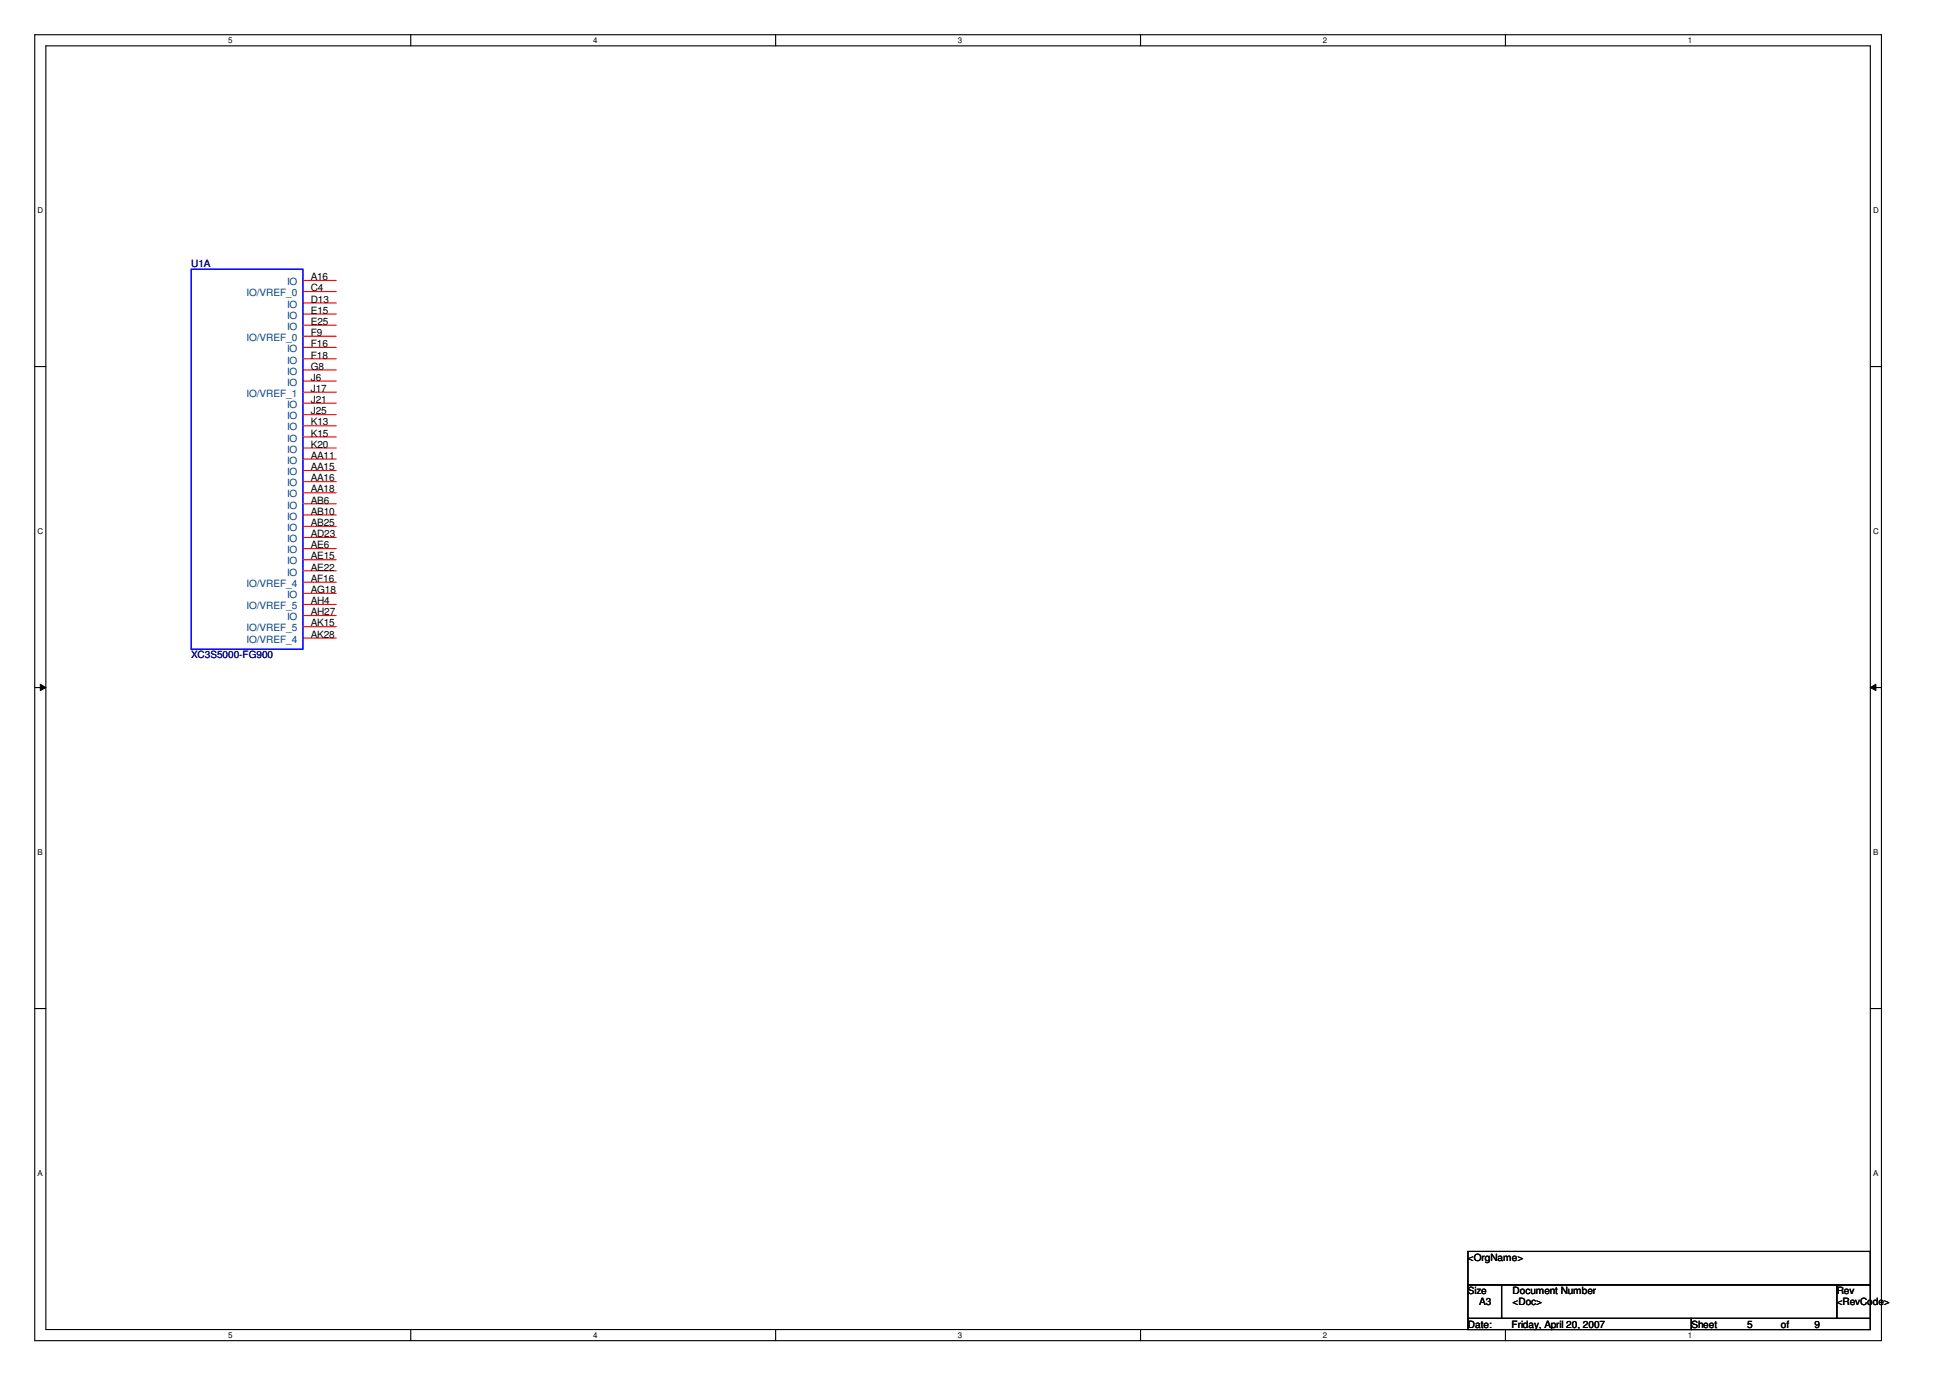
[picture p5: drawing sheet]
<svg xmlns="http://www.w3.org/2000/svg" width="297mm" height="210mm" viewBox="0 0 297 210" stroke-linecap="round" stroke-linejoin="round" font-family="sans-serif">
<defs><g id="words">
<g font-size="1.5" fill="#000080">
<text x="29.1" y="40.7">U1A</text>
<text x="29.1" y="100.3">XC3S5000-FG900</text>
</g>
<g font-size="1.5" fill="#004080">
<text x="37.6" y="45.1">IO/VREF_0</text>
<text x="43.7" y="43.4">IO</text>
<text x="43.7" y="46.9">IO</text>
<text x="37.6" y="51.9">IO/VREF_0</text>
<text x="43.7" y="48.6">IO</text>
<text x="43.7" y="50.3">IO</text>
<text x="43.7" y="53.6">IO</text>
<text x="43.7" y="55.4">IO</text>
<text x="43.7" y="57.1">IO</text>
<text x="43.7" y="58.8">IO</text>
<text x="37.6" y="60.5">IO/VREF_1</text>
<text x="43.7" y="62.1">IO</text>
<text x="43.7" y="63.9">IO</text>
<text x="43.7" y="65.6">IO</text>
<text x="43.7" y="67.3">IO</text>
<text x="43.7" y="69">IO</text>
<text x="43.7" y="70.7">IO</text>
<text x="43.7" y="72.4">IO</text>
<text x="43.7" y="74.1">IO</text>
<text x="43.7" y="75.8">IO</text>
<text x="43.7" y="77.5">IO</text>
<text x="43.7" y="79.2">IO</text>
<text x="43.7" y="80.9">IO</text>
<text x="43.7" y="82.6">IO</text>
<text x="37.6" y="89.4">IO/VREF_4</text>
<text x="43.7" y="84.3">IO</text>
<text x="43.7" y="86">IO</text>
<text x="43.7" y="87.7">IO</text>
<text x="37.6" y="92.8">IO/VREF_5</text>
<text x="43.7" y="91.1">IO</text>
<text x="43.7" y="94.5">IO</text>
<text x="37.6" y="96.2">IO/VREF_5</text>
<text x="37.6" y="97.9">IO/VREF_4</text>
</g>
<g font-size="1.5">
<text x="47.3" y="42.7">A16</text>
<text x="47.3" y="44.4">C4</text>
<text x="47.3" y="46.1">D13</text>
<text x="47.3" y="47.8">E15</text>
<text x="47.3" y="49.5">E25</text>
<text x="47.3" y="51.2">F9</text>
<text x="47.3" y="52.9">F16</text>
<text x="47.3" y="54.6">F18</text>
<text x="47.3" y="56.3">G8</text>
<text x="47.3" y="58">J6</text>
<text x="47.3" y="59.7">J17</text>
<text x="47.3" y="61.4">J21</text>
<text x="47.3" y="63.1">J25</text>
<text x="47.3" y="64.8">K13</text>
<text x="47.3" y="66.5">K15</text>
<text x="47.3" y="68.2">K20</text>
<text x="47.3" y="69.9">AA11</text>
<text x="47.3" y="71.6">AA15</text>
<text x="47.3" y="73.3">AA16</text>
<text x="47.3" y="75">AA18</text>
<text x="47.3" y="76.7">AB6</text>
<text x="47.3" y="78.4">AB10</text>
<text x="47.3" y="80.1">AB25</text>
<text x="47.3" y="81.8">AD23</text>
<text x="47.3" y="83.5">AE6</text>
<text x="47.3" y="85.2">AE15</text>
<text x="47.3" y="86.9">AE22</text>
<text x="47.3" y="88.6">AF16</text>
<text x="47.3" y="90.3">AG18</text>
<text x="47.3" y="92">AH4</text>
<text x="47.3" y="93.7">AH27</text>
<text x="47.3" y="95.4">AK15</text>
<text x="47.3" y="97.2">AK28</text>
<text x="223.6" y="197.1">Size</text>
<text x="223.6" y="192">&lt;OrgName&gt;</text>
<text x="230.4" y="197.1">Document Number</text>
<text x="279.8" y="197.1">Rev</text>
<text x="223.6" y="202.2">Date:</text>
<text x="225.3" y="198.8">A3</text>
<text x="230.3" y="202.2">Friday, April 20, 2007</text>
<text x="230.4" y="198.8">&lt;Doc&gt;</text>
<text x="257.6" y="202.2">Sheet</text>
<text x="266.2" y="202.2">5</text>
<text x="271.3" y="202.2">of</text>
<text x="276.4" y="202.2">9</text>
<text x="279.8" y="198.8">&lt;RevCode&gt;</text>
</g>
<g font-size="1.2">
<text x="34.8" y="6.6">5</text>
<text x="90.3" y="6.6">4</text>
<text x="145.9" y="6.6">3</text>
<text x="201.5" y="6.6">2</text>
<text x="257.1" y="6.6">1</text>
<text x="5.7" y="32.5">D</text>
<text x="285.3" y="32.5">D</text>
<text x="5.7" y="81.4">C</text>
<text x="285.3" y="81.4">C</text>
<text x="5.7" y="130.3">B</text>
<text x="285.3" y="130.3">B</text>
<text x="5.7" y="179.2">A</text>
<text x="285.3" y="179.2">A</text>
<text x="34.8" y="203.8">5</text>
<text x="90.3" y="203.8">4</text>
<text x="145.9" y="203.8">3</text>
<text x="201.5" y="203.8">2</text>
<text x="257.1" y="203.8">1</text>
</g>
</g></defs>
<path d="M5.3 5.3h281.3v198.9h-281.3zM7 7h277.9v195.5h-277.9z" fill="none" stroke="#000" stroke-width=".17"/>
<g fill="#fff">
<path d="M34.8 5.5h.6v1.3h-.6z"/>
<path d="M34.8 202.7h.6v1.3h-.6z"/>
</g>
<path d="M62.6 5.3v1.7M62.6 202.5v1.7" fill="none" stroke="#000" stroke-width=".17"/>
<g fill="#fff">
<path d="M90.3 5.5h.7v1.3h-.7z"/>
<path d="M90.3 202.7h.7v1.3h-.7z"/>
</g>
<path d="M118.2 5.3v1.7M118.2 202.5v1.7" fill="none" stroke="#000" stroke-width=".17"/>
<g fill="#fff">
<path d="M145.9 5.5h.7v1.3h-.7z"/>
<path d="M145.9 202.7h.7v1.3h-.7z"/>
</g>
<path d="M173.7 5.3v1.7M173.7 202.5v1.7" fill="none" stroke="#000" stroke-width=".17"/>
<g fill="#fff">
<path d="M201.5 5.5h.6v1.3h-.6z"/>
<path d="M201.5 202.7h.6v1.3h-.6z"/>
</g>
<path d="M229.3 5.3v1.7M229.3 202.5v1.7" fill="none" stroke="#000" stroke-width=".17"/>
<g fill="#fff">
<path d="M257.1 5.5h.6v1.3h-.6z"/>
<path d="M257.1 202.7h.6v1.3h-.6z"/>
<path d="M5.7 31.4h.8v1.4h-.8z"/>
<path d="M285.3 31.4h.8v1.4h-.8z"/>
<path d="M5.7 80.3h.8v1.3h-.8z"/>
<path d="M285.3 80.3h.8v1.3h-.8z"/>
</g>
<path d="M5.3 55.8h1.7M284.9 55.8h1.7" fill="none" stroke="#000" stroke-width=".17"/>
<g fill="#fff">
<path d="M5.7 129.2h.8v1.3h-.8z"/>
<path d="M285.3 129.2h.8v1.3h-.8z"/>
</g>
<path d="M5.3 104.7h1.7M284.9 104.7h1.7" fill="none" stroke="#000" stroke-width=".17"/>
<path d="M6.1 104.2l.9 .5-.9 .5zM284.9 104.7l.9-.5v1z" fill="#000"/>
<path d="M6.1 104.2l.9 .5-.9 .5zM284.9 104.7l.9-.5v1z" fill="none" stroke="#000" stroke-width=".15"/>
<g fill="#fff">
<path d="M5.7 178.1h.8v1.3h-.8z"/>
<path d="M285.3 178.1h.8v1.3h-.8z"/>
</g>
<path d="M5.3 153.6h1.7M284.9 153.6h1.7M223.6 190.6h61.3v5.1h-61.3zM223.6 195.7h5.1v5.1h-5.1zM228.7 195.7h51.1v5.1h-51.1zM279.8 195.7h5.1v5.1h-5.1zM223.6 200.8h34v1.7h-34zM257.6 200.8h27.3v1.7h-27.3z" fill="none" stroke="#000" stroke-width=".17"/>
<path d="M29.1 41h17v57.9h-17z" fill="none" stroke="#00f" stroke-width=".17"/>
<g fill="none" stroke="#f00" stroke-width=".17">
<path d="M46.1 42.7h5.1M46.1 44.4h5.1M46.1 46.1h5.1M46.1 47.8h5.1M46.1 49.5h5.1M46.1 51.2h5.1M46.1 52.9h5.1M46.1 54.7h5.1M46.1 56.3h5.1M46.1 58h5.1M46.1 59.7h5.1M46.1 61.4h5.1"/>
<path d="M46.1 63.2h5.1M46.1 64.9h5.1M46.1 66.5h5.1M46.1 68.2h5.1M46.1 69.9h5.1M46.1 71.7h5.1M46.1 73.4h5.1M46.1 75.1h5.1M46.1 76.8h5.1M46.1 78.4h5.1M46.1 80.2h5.1M46.1 81.9h5.1"/>
<path d="M46.1 83.6h5.1M46.1 85.3h5.1M46.1 87h5.1M46.1 88.7h5.1M46.1 90.4h5.1M46.1 92.1h5.1M46.1 93.8h5.1M46.1 95.5h5.1M46.1 97.2h5.1"/>
</g>
<use href="#words"/>
</svg>
